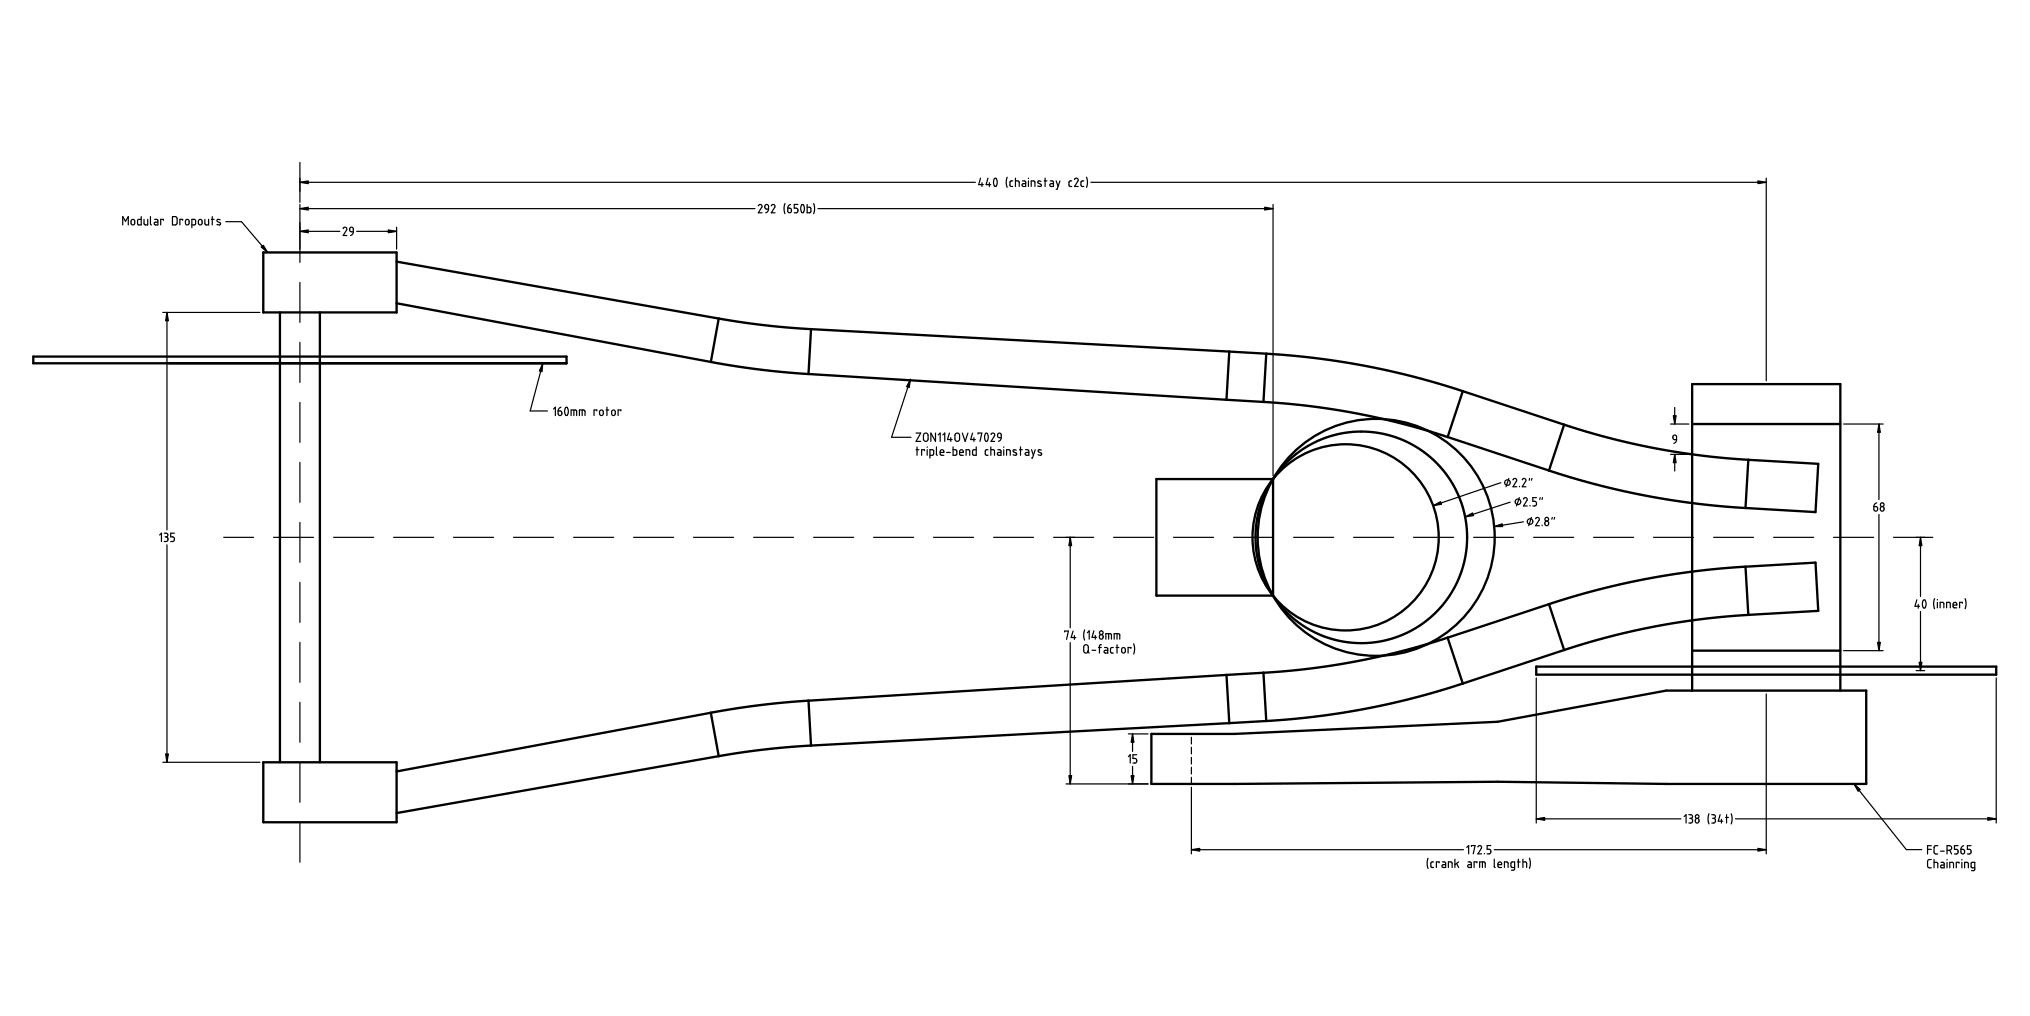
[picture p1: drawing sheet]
<svg xmlns="http://www.w3.org/2000/svg" width="609mm" height="305mm" viewBox="0 0 609 305" stroke-linecap="round" stroke-linejoin="round" font-family="sans-serif">
<g fill="none" stroke="#000" stroke-width=".7">
<path d="M79 75.7h40v18h-40zM119 78.5l96.6 17.1M84 93.7v135M95.9 93.7v135M119 91l94.2 17.6M215.6 95.6l13.6 2 14.1 1.1M215.6 95.6l-2.4 13M243.3 98.7l-.8 13.5M243.3 98.7l125.4 6.8M10 107h159.9v2h-159.9zM213.2 108.6l14.5 2.2 14.8 1.4M242.5 112.2l125.4 7.7"/>
<path d="M367.9 119.9l11.1 .7M368.7 105.5l11.1 .6M368.7 105.5l-.8 14.4M379.8 106.1l14.5 1.3 15.1 2.3 14.6 3.3 14.8 4.3M379.8 106.1l-.8 14.5M438.8 117.3l-4.6 13.8M438.8 117.3l30.4 10.1M379 120.6l13.8 1.2 14 2.2 15.5 3.6 11.9 3.5M434.2 131.1l30.4 10.1M469.2 127.4l12.4 3.7 14.9 3.4 14.7 2.3 13.2 1.1M469.2 127.4l-4.6 13.8M507.6 127.2h44.4"/>
<path d="M524.4 137.9l21 1.2-.8 14.5-21-1.2M524.4 137.9l-.8 14.5M346.9 143.7h34.9v35h-34.9zM464.6 141.2l12.9 3.8 7.9 2 8.5 1.8 15.6 2.4 14.1 1.2M523.6 170l-14.3 1.3-16.1 2.5-15.4 3.5-13.2 4M523.6 170l21-1.2 .8 14.5-21 1.2M523.6 170l.8 14.5M434.2 191.3l-13.9 4.1-13.9 3.1-13.8 2.1-13.6 1.2M434.2 191.3l4.6 13.8M460.8 200h138v2.4h-138zM464.6 181.3l-30.4 10M464.6 181.3l4.6 13.7"/>
<path d="M469.2 195l-30.4 10.1M507.6 195.2h44.4M524.4 184.5l-14.6 1.3-14.2 2.3-14.4 3.3-12 3.6M213.2 213.8l2.4 13M213.2 213.8l-94.2 17.6M242.5 210.2l-14.1 1.3-15.2 2.3M242.5 210.2l.8 13.5M367.9 202.5l-125.4 7.7M367.9 202.5l.8 14.4M368.7 216.9l-125.4 6.8M379 201.8l-11.1 .7M379 201.8l.8 14.5"/>
<path d="M379.8 216.3l-11.1 .6M438.8 205.1l-13.2 3.9-15.8 3.6-15.1 2.4-14.9 1.3M507.6 207.2v-92h44.4v92M79 228.7h40v18h-40zM215.6 226.8l-96.6 17.1M243.3 223.7l-14.1 1.2-13.6 1.9M345.4 220.2h25l78.8-3.7 50.6-9.3h60v28h-60l-50.6-.7-78.8 .7h-25z"/>
<circle cx="403.6" cy="161.2" r="27.9"/>
<circle cx="408.3" cy="161.2" r="31.7"/>
<circle cx="412.8" cy="161.2" r="35.5"/>
</g>
<g fill="none" stroke="#000" stroke-width=".36">
<path d="M90 48.7v12M90 54.7h202.6M294.1 53.4l-.5 2h1.3M294.5 54.8v1.1M296.3 53.4l-.5 2h1.4M296.8 54.8v1.1M298.3 53.5l.6 .1 .2 .8-.1 1.1-.4 .4-.3-.1-.3-.9zM302.1 53.2l-.3 1.2 .3 1.8M303.8 54.3h-.6l-.3 .3 .1 1.1 .8 .2M304.6 54.3l1 .1 .1 1.5M304.6 53.4v2.5M306.7 54.3l.9 .2 .1 1.4-1-.1v-.6l1-.1"/>
<path d="M308.5 53.4v.2M308.5 54.3v1.6M309.3 55.9v-1.6l1 .1 .1 1.5M312.2 54.4l-.7-.1-.2 .4 1 .7v.4h-1M313.2 54.3h.8M313.5 53.4v2.5M315 54.3l.9 .2 .1 1.4-1-.1v-.6l1-.1M316.8 54.3l.6 1.6M317.9 54.3l-.8 2.5h-.3M321.5 54.3h-.6l-.3 .3 .1 1.1 .8 .2M322.3 53.8l.7-.4 .4 .5-1.1 2h1.1M325.1 54.3h-.6l-.3 .4 .1 1.1 .8 .1"/>
<path d="M325.9 53.2l.3 1.2-.3 1.8M327.2 54.7h202.6M529.8 53.4v60.8M36.8 67.5v-2.5l.8 1.4 .9-1.4v2.5M39.4 66l.5-.2 .5 .4v.9l-.4 .4h-.3l-.4-.4zM42.4 65v2.5l-1-.1-.1-1.4 .3-.2h.8M43.2 65.8v1.3l.3 .4h.8v-1.7M45.1 65v2.2l.3 .3M46.4 65.8h.7l.2 .3v1.4l-.9-.1-.2-.3 .2-.4h.9M49 66.1v-.3h-.8v1.7M51.7 65h.9l.5 .3v1.8l-.4 .4h-1zM54.8 66.1v-.3h-.8v1.7"/>
<path d="M55.8 66l.5-.2 .4 .4v.9l-.3 .4-.5-.1-.3-.3zM57.6 67.5l1-.2 .1-1.2-.2-.2-.9-.1v2.5M59.7 66l.5-.2 .4 .4v.9l-.4 .4-.7-.4zM61.4 65.8v1.3l.4 .4h.8v-1.7M63.4 65.8h.8M63.7 65v2.5M66 66l-.7-.2-.2 .5 1 .6v.5h-1M67.7 66.5h4.7l7.9 9.2M90 61.3v17.4M90 62.6h136.5M90 69.4h11.9M102.9 68.6l.5-.4 .6 .3v.4l-1.1 1.8h1.1"/>
<path d="M104.9 68.4l.4-.2 .6 .1 .1 1.2-1-.2zM106 69.5l-.2 .7-.6 .5M107 69.4h12M119 68.2v6.5M227.5 61.8l.4-.5 .6 .3 .1 .5-1.1 1.7h1.1M229.5 61.5l.6-.2 .3 .3 .1 1.1-1-.2zM230.5 62.7l-.2 .8-.6 .3M231.4 61.8l.4-.5 .6 .3v.5l-1 1.7h1.1M235.5 61.1l-.3 1.4 .3 1.6M236.3 62.4l.7 .1 .3 .2 .1 .7-.2 .3h-.8zM237.1 61.3l-.6 .5-.2 .6M239.3 61.3h-1.1v1.1l.7 .1 .4 .4-.2 .8-.9 .1"/>
<path d="M240.5 61.5l.4-.1 .4 .8-.1 1.1-.4 .5-.4-.2-.2-.7zM242.1 61.3v2.5h.9l.2-.3v-1.1l-1.1-.2M244.1 61.1l.2 1.1-.2 1.9M245.3 62.6h136.5M381.8 61.3v81.4M48.8 93.7h29.2M50.1 93.7v65.3M90 84.7v12M90 102.7v12M162.8 109l-3.8 14.3h5.2M273.1 113.8l-5.7 17.4h5.9M90 120.7v12"/>
<path d="M90 138.7v12M166 122.7l.6-.5v2.5M167.4 123.3l1 .1 .1 .8-.2 .3-.4 .2-.4-.2zM168.3 122.2l-.6 .4-.3 .7M169.6 122.3l.5-.1 .4 .9-.2 1.2-.4 .4-.3-.2-.2-.8zM171.3 124.7v-1.7l1.5 .1 .2 1.6M172.1 123v1.7M173.8 124.7v-1.7l1.5 .1 .2 1.6M174.6 123v1.7M179 123.3v-.3h-.8v1.7M180 123.1l.6-.1 .3 .4v.8l-.4 .5-.6-.4zM181.8 123h.8"/>
<path d="M182.1 122.2v2.5M183.6 123.2l.5-.2 .4 .3 .1 .9-.5 .5-.4-.1-.2-.3zM186.2 123.3v-.3h-.8v1.7M274.8 129.9h1.4l-1.4 2.5h1.4M274.8 134.9h.8M275.1 134.1v2.5M277.2 130.2l.6-.3 .5 .5 .1 1.4-.5 .6-.5-.1-.4-.4zM277.3 135.2v-.3h-.9v1.7M278.1 134.1v.1M278.1 134.9v1.7M278.9 136.6h.9l.2-.3 .1-1-.3-.3-.9-.1v2.5M280.6 129.9v2.5l-1.4-2.5v2.5"/>
<path d="M280.9 134.1v2.2l.3 .3M281.4 130.5l.6-.6v2.5M282 135.7h1.1l-.2-.7-.5-.1-.3 .3-.1 1.1 .3 .3h.8M282.8 130.5l.6-.6v2.5M283.9 135.7h1.2M284.8 129.9l-.6 2h1.4M285.2 131.3v1.1M285.9 134.1v2.5l.9-.1 .2-.3-.1-1.1-1-.2M286.6 130.2l.7-.3 .5 .5v1.4l-.5 .6-.5-.1-.4-.4zM287.8 135.7h1.1l-.2-.7-.7 .1-.2 1.1 .3 .3 .8 .1M288.6 129.9l.9 2.5 .8-2.5M289.8 136.6v-1.7l1 .2 .1 1.5"/>
<path d="M291.7 129.9l-.6 2h1.4M292.1 131.3v1.1M292.8 134.1v2.5l-.9-.1-.2-.3 .1-1.1 1-.2M293.4 130.2v-.3h1.1l-.6 2.5M295.6 130h.5l.3 .8-.1 1.1-.4 .5-.3-.1-.3-.8zM296.4 134.9h-.6l-.3 .4 .1 1.1 .8 .2M297.2 134.9l1 .2 .1 1.5M297.2 134.1v2.5M297.3 130.3l.4-.4 .6 .3v.5l-1 1.7h1.1M299.3 134.9h.6l.3 .4v1.3l-.9-.1-.2-.2 .2-.5 .9-.1M299.4 130.1l.5-.2 .3 .3 .1 1.1-1-.2zM300.3 131.3l-.2 .7-.6 .4"/>
<path d="M301.1 134.1v.1M301.1 134.9v1.7M301.9 136.6v-1.7l1.1 .2v1.5M304.8 135l-.7-.1-.2 .4 1 .7v.5l-1-.1M305.8 134.9h.8M306.1 134.1v2.5M307.6 134.9l.9 .2 .1 1.5-1-.1v-.6l1-.2M309.4 134.9l.6 1.7M310.5 134.9l-.8 2.5h-.3M312.3 135l-.7-.1-.2 .4 1 .7v.5l-1-.1M501.1 127.2h5.5M501.1 136.3h5.5"/>
<path d="M501.9 130.7l.5-.2 .4 .2 .1 1.2-1-.2zM502.3 122.2v5M502.3 136.3v5M502.9 131.9l-.2 .7-.6 .4M553 127.2h11.9M563.6 127.2v22.7M49.3 160h.7l.3 .3v.5l-.5 .3M52.3 160h-1.1v1.1h.7l.4 .4-.2 .8-.9 .2M90 156.7v12M450.2 144.8l-20.3 6.9M452.6 143.5l-.9 2.5M453 150.6l-13.5 4.5"/>
<path d="M453.8 144l.5-.5 .6 .3v.5l-1.1 1.7h1.1M455.7 149.3l-.8 2.5M455.8 145.9v.1M456.6 144l.5-.5 .5 .3 .1 .5-1.1 1.7h1.1M456.9 156.5l-8.7 1.5M457 149.7l.4-.4 .6 .2 .1 .5-1.1 1.8h1.1M458.8 143.5l-.1 .6M458.9 151.6v.2M459.4 155.2l-.9 2.5M459.5 143.5l-.1 .6M460.6 155.6l.5-.4 .6 .3v.5l-1.1 1.7h1.1M460.9 149.3h-1.1v1.1h.7l.4 .5-.2 .7-.9 .2"/>
<path d="M462 149.3l-.2 .5M462.6 157.6v.1M462.7 149.3l-.2 .5M463.5 156.5l.4-.2 .5 .2 .1 .7-.2 .4-.4 .1-.4-.2zM465.6 155.2l-.1 .6M466.3 155.2l-.1 .6M562.1 152l1 .2 .1 .6-.2 .4-.5 .2-.3-.2zM562.9 150.9l-.6 .3-.2 .8M563.6 154.3v40.9M47.9 160.5l.5-.5v2.5M49.5 161.1h.3M49.8 161.1l.5 .2 .1 .8-.4 .3-.7 .1"/>
<path d="M50.1 163.4v65.3M67.1 161.2h9M82 161.2h12M90 174.7v12M100.1 161.2h12M118 161.2h12M136 161.2h12M154 161.2h12M172 161.2h12M190 161.2h12M208 161.2h12M226 161.2h12"/>
<path d="M244 161.2h12M262 161.2h12M280 161.2h12M298 161.2h12M316 161.2h12M321 161.2v27.1M334 161.2h12M352 161.2h12M370 161.2h12M388 161.2h12M406 161.2h12M424 161.2h12"/>
<path d="M442 161.2h12M460 161.2h12M478 161.2h12M496 161.2h12M514 161.2h12M532 161.2h12M550 161.2h12M568 161.2h11.8M575 179.9l-.6 2h1.4M576.1 161.2v17.7M580.3 179.6l-.3 1.3 .3 1.7M581.1 179.9v.1"/>
<path d="M589.4 179.6l.3 1.1-.3 1.9M90 192.7v12M319.4 189.6v-.3h1.1l-.6 2.5M321 192.8v42.4M321.9 189.3l-.6 2h1.4M322.3 190.7v1.1M325.2 193.7l.7-.3 .5 .5v1.4l-.4 .6h-.6l-.3-.4zM325.3 189l-.2 1.1 .2 1.9M326.2 189.8l.5-.5v2.4M326.2 195.4l.5 .5M327.6 195.1h1.1M328.1 189.3l-.5 1.9h1.3"/>
<path d="M328.5 190.6v1.1M329.5 194.2h.8M329.8 190.6l.4-.2 .6 .2 .1 .7-.2 .3-.5 .1-.3-.1zM330.3 193.4l-.5 .3v2.2M331.3 194.2l.7 .1 .2 .2 .1 1.4-1-.1-.1-.3 .2-.4h.9M331.7 191.7v-1.6l1.5 .1 .2 1.5M332.5 190.1v1.6M333.9 194.2l-.5 .1-.3 .3v1.1l.8 .2M334.2 191.7v-1.6l1.5 .1 .2 1.5M334.8 194.2h.8M335 190.1v1.6M335 193.4v2.5"/>
<path d="M336.5 194.5l.5-.3 .5 .3v.9l-.2 .4-.4 .1-.4-.3zM339.2 194.5v-.3h-.8v1.7M340 193.1l.3 1.3-.3 1.8M553 195.2h11.9M575.4 181.3v1.2M576.1 183.5v17.7M576.9 180l.5 .1 .3 .9-.1 .9-.4 .6-.3-.2-.3-.8zM581.1 180.7v1.7M581.9 182.4v-1.7l1.1 .1 .1 1.6M583.9 182.4v-1.7l1 .1 .1 1.6M585.8 181.5h1.1l-.2-.7h-.7l-.2 1.2 .3 .4h.8M588.6 181v-.3h-.8v1.7"/>
<path d="M90 210.7v12M460.8 203.4v43.5M529.8 208.2v48M574.7 201.2h2.6M598.8 203.4v43.5M48.8 228.7h29.2M90 228.7v12M319.8 235.2h24.6M338.5 227l.5-.6v2.5M338.5 220.2h5.9M339.7 220.2v5.2M339.7 229.9v5.3"/>
<path d="M341 226.4h-1.2v1.1l.8 .1 .4 .4-.3 .8-.9 .1M357.4 221.2v2M357.4 224.2v2M357.4 227.2v2M357.4 230.2v2M357.4 233.2v2M357.4 236.2v20M556.1 235.2l15.7 19.7h4.6M90 246.7v12M357.4 254.9h81.6M428.3 257.5l-.2 1.5 .2 1.5M430 258.6h-.5l-.3 .3v1.1l.8 .2"/>
<path d="M431.7 258.8v-.2h-.9v1.6M432.6 258.6l1 .2v1.4l-1-.1v-.6l1-.1M436.4 257.7v2.5M436.9 259l.6 1.2M437.5 258.6l-1.1 .8M439.9 254.2l.6-.5v2.5M440.4 258.6l.9 .2v1.4l-.9-.1v-.6l.9-.1M441.3 253.9v-.2h1.1l-.5 2.5M443 258.8v-.2h-.8v1.6M443.3 254.1l.5-.4 .6 .3-.1 .5-1 1.7h1.1M444.6 258.6v1.6M445.2 256v.2"/>
<path d="M447.2 253.7h-1.1v1.1h.7l.4 .4-.2 .8-.9 .2M448.2 254.9h81.6M448.2 257.7v2.4l.3 .1M449.3 259.4h1.1l-.2-.7-.8 .1-.1 1.1 .3 .3h.8M455.1 258.6h.9M455.4 257.7v2.5M456.8 258.6l1 .1 .1 1.5M456.8 257.7v2.5M458.7 257.5l.3 1.2-.3 1.8M460.8 245.7h43.4M505.2 245l.5-.6v2.5M506.6 244.4h.7l.4 .4-.2 .5-.4 .2"/>
<path d="M506.8 245.5h.3M507.1 245.5l.5 .3 .1 .7-.4 .4h-.7M512.6 244.1l-.3 1.4 .3 1.7M513.4 244.4h.8l.3 .4v.5l-.5 .2M513.7 245.5h.3M514 245.5l.5 .3v.7l-.3 .4h-.8M515.9 244.4l-.5 2h1.4M516.3 245.8v1.1M517.6 245.2h.8M517.9 244.4v2.5M519.3 244.1l.2 1.2-.2 1.9M520.6 245.7h78.2"/>
<path d="M578.2 254.8h1.1M579.3 257.9h-.8l-.3 .5v1.7l.4 .2h.7M579.3 253.7h-1.1v2.5M580.1 258.7l1.1 .2v1.4M580.1 257.9v2.4M581.2 253.7h-.7l-.4 .5 .1 1.7 .3 .3h.7M582.1 255.4h1.1M582.2 258.7h.7l.3 .3v1.3h-1v-.6l1-.2M584 255.1l1.2-.2 .2-.6-.2-.4-1.2-.2v2.5M584 257.9v.1M584 258.7v1.6M584.8 255.1l.6 1.1"/>
<path d="M587.3 253.7h-1.1v1.1h.8l.3 .4-.2 .9-.9 .1M587.6 259v-.3h-.8v1.6M588.2 254.8l1 .2 .1 .7-.3 .4-.4 .1-.4-.3zM588.5 257.9v.1M588.5 258.7v1.6M589 253.7l-.6 .4-.2 .7M591.2 253.7h-1.1v1.1h.8l.3 .5-.2 .8-.9 .1M434.4 260.2v-1.6l1.1 .1 .1 1.5M443.8 260.2v-1.6l1.5 .1 .2 1.5M451.3 260.2v-1.6l1 .2 .1 1.4M454.3 260.2l-1.1-.2v-1.1l.3-.3h.8v2.2l-.3 .2-.7 .1M584.8 260.3v-1.6l1.1 .2 .1 1.4"/>
<path d="M589.3 260.3v-1.6l1 .2 .1 1.4M592.3 260.3l-1-.1 .1-1.4 .9-.1v2.2l-.2 .3h-.7"/>
<circle cx="452.1" cy="144.8" r=".83"/>
<circle cx="455.3" cy="150.5" r=".84"/>
<circle cx="458.9" cy="156.5" r=".83"/>
<circle cx="463.9" cy="155.8" r=".56"/>
<circle cx="564.5" cy="152.7" r=".65"/>
<circle cx="564.6" cy="151.4" r=".56"/>
<circle cx="330.3" cy="189.8" r=".56"/>
<circle cx="509" cy="246.2" r=".64"/>
<circle cx="509.1" cy="245" r=".55"/>
</g>
<circle cx="357.4" cy="220.2" r=".18" fill="#000"/>
<g fill="#000" stroke="#000" stroke-width=".36">
<path d="M90 54.7l2.5-.4v.8zM527.3 54.3l2.5 .4-2.5 .4zM78.3 74.1l.7-.5 1.3 2.1zM90 62.6l2.5-.4v.8zM90 69.4l2.5-.4v.8zM116.5 69l2.5 .4-2.5 .4zM379.3 62.2l2.5 .4-2.5 .4zM50.1 93.7l.4 2.5h-.8zM162.8 109l-.2 2.5-.8-.2zM273.1 113.8l-.4 2.5-.8-.3zM502.3 136.3l.5 2.5h-.9zM501.9 124.7h.9l-.5 2.5z"/>
<path d="M563.6 127.2l.4 2.5h-.8zM429.9 151.7l2.2-1.2 .3 .8zM439.5 155.1l2.2-1.2 .3 .8zM448.2 158l2.4-.9 .1 .9zM321 161.2l.4 2.5h-.8zM576.1 161.2l.4 2.5h-.9zM563.2 192.7h.8l-.4 2.5zM575.6 198.7h.9l-.4 2.5zM49.7 226.2h.8l-.4 2.5zM320.6 232.7h.8l-.4 2.5zM339.3 232.7h.8l-.4 2.5zM339.7 220.2l.4 2.5h-.8z"/>
<path d="M556.1 235.2l1.9 1.7-.7 .5zM357.4 254.9l2.5-.4v.8zM460.8 245.7l2.5-.5v.9zM527.3 254.5l2.5 .4-2.5 .4zM596.2 245.2l2.6 .5-2.6 .4z"/>
</g>
</svg>
